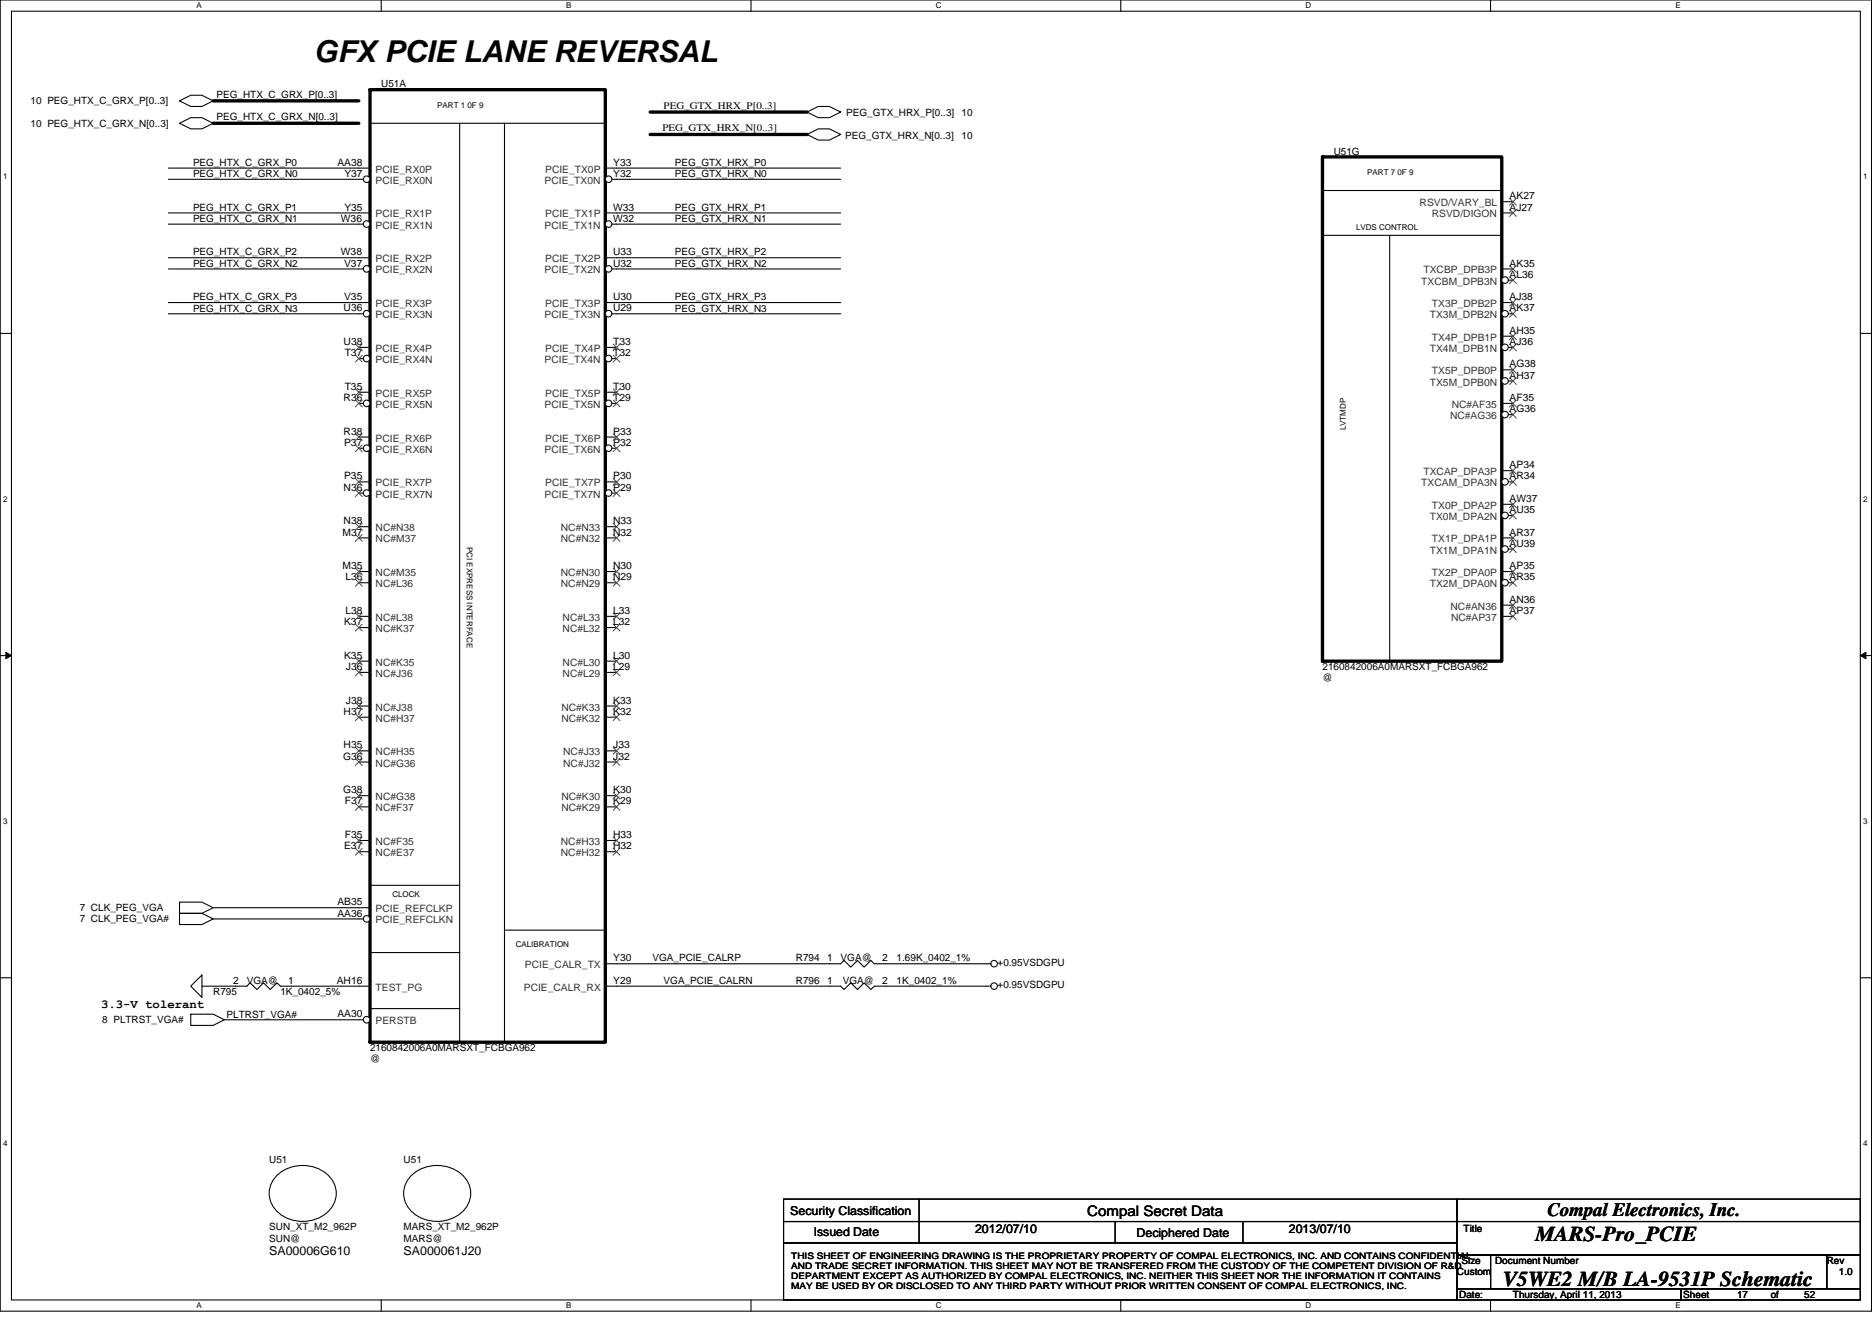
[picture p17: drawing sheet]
<svg xmlns="http://www.w3.org/2000/svg" width="297mm" height="210mm" viewBox="0 0 297 210" stroke-linecap="round" stroke-linejoin="round" font-family="sans-serif">
<defs><g id="words">
<text font-size="4.8" x="49.8" y="9.8">GFX PCIE LANE REVERSAL</text>
<g font-size="3.4">
<text x="243.6" y="196.8">MARS-Pro_PCIE</text>
<text x="238.5" y="204">V5WE2 M/B LA-9531P Schematic</text>
</g>
<text font-size="3" x="245.6" y="193">Compal Electronics, Inc.</text>
<text font-size="2.3" x="172.5" y="192.8">Compal Secret Data</text>
<g font-size="1.9">
<text x="16" y="159.9">3.3-V tolerant</text>
<text x="125.4" y="192.7">Security Classification</text>
<text x="129.1" y="196.1">Issued Date</text>
<text x="154.7" y="195.6">2012/07/10</text>
<text x="180.3" y="196.3">Deciphered Date</text>
<text x="204.5" y="195.6">2013/07/10</text>
<text x="42.7" y="199.1">SA00006G610</text>
<text x="64" y="199.1">SA000061J20</text>
</g>
<g font-size="1.6">
<text x="4.8" y="16.5">10 PEG_HTX_C_GRX_P[0..3]</text>
<text x="34.4" y="15.5">PEG_HTX_C_GRX_P[0..3]</text>
<text x="60.5" y="13.9">U51A</text>
<text x="105.3" y="17.3">PEG_GTX_HRX_P[0..3]</text>
<text x="4.8" y="20.1">10 PEG_HTX_C_GRX_N[0..3]</text>
<text x="34.4" y="19">PEG_HTX_C_GRX_N[0..3]</text>
<text x="105.1" y="20.8">PEG_GTX_HRX_N[0..3]</text>
<text x="134.1" y="22">PEG_GTX_HRX_N[0..3]</text>
<text x="134.3" y="18.5">PEG_GTX_HRX_P[0..3]</text>
<text x="152.6" y="22">10</text>
<text x="152.6" y="18.5">10</text>
<text x="30.6" y="28.1">PEG_HTX_C_GRX_N0</text>
<text x="30.6" y="26.3">PEG_HTX_C_GRX_P0</text>
<text x="53.5" y="26.3">AA38</text>
<text x="54.6" y="28.1">Y37</text>
<text x="97.3" y="26.3">Y33</text>
<text x="97.3" y="28.1">Y32</text>
<text x="107.1" y="26.3">PEG_GTX_HRX_P0</text>
<text x="107.1" y="28.1">PEG_GTX_HRX_N0</text>
<text x="211.6" y="24.5">U51G</text>
<text x="30.6" y="35.2">PEG_HTX_C_GRX_N1</text>
<text x="30.6" y="33.4">PEG_HTX_C_GRX_P1</text>
<text x="54.1" y="35.2">W36</text>
<text x="54.6" y="33.4">Y35</text>
<text x="97.3" y="33.4">W33</text>
<text x="97.3" y="35.2">W32</text>
<text x="107.1" y="33.4">PEG_GTX_HRX_P1</text>
<text x="107.1" y="35.2">PEG_GTX_HRX_N1</text>
<text x="239.5" y="33.4">AJ27</text>
<text x="239.5" y="31.6">AK27</text>
<text x="30.6" y="40.5">PEG_HTX_C_GRX_P2</text>
<text x="54.1" y="40.5">W38</text>
<text x="97.3" y="40.5">U33</text>
<text x="107.1" y="40.5">PEG_GTX_HRX_P2</text>
<text x="30.6" y="42.3">PEG_HTX_C_GRX_N2</text>
<text x="30.6" y="47.6">PEG_HTX_C_GRX_P3</text>
<text x="54.6" y="42.3">V37</text>
<text x="54.6" y="47.6">V35</text>
<text x="97.3" y="47.6">U30</text>
<text x="97.3" y="42.3">U32</text>
<text x="107.1" y="42.3">PEG_GTX_HRX_N2</text>
<text x="107.1" y="47.6">PEG_GTX_HRX_P3</text>
<text x="239.5" y="47.6">AJ38</text>
<text x="239.5" y="42.3">AK35</text>
<text x="239.5" y="44.1">AL36</text>
<text x="30.6" y="49.4">PEG_HTX_C_GRX_N3</text>
<text x="54.5" y="49.4">U36</text>
<text x="97.3" y="49.4">U29</text>
<text x="107.1" y="49.4">PEG_GTX_HRX_N3</text>
<text x="239.5" y="53">AH35</text>
<text x="239.5" y="49.4">AK37</text>
<text x="54.5" y="54.7">U38</text>
<text x="54.7" y="56.5">T37</text>
<text x="97.3" y="54.7">T33</text>
<text x="97.3" y="56.5">T32</text>
<text x="239.5" y="58.3">AG38</text>
<text x="239.5" y="54.7">AJ36</text>
<text x="54.5" y="63.6">R36</text>
<text x="54.7" y="61.8">T35</text>
<text x="97.3" y="61.8">T30</text>
<text x="97.3" y="63.6">T29</text>
<text x="239.5" y="65.4">AG36</text>
<text x="239.5" y="60.1">AH37</text>
<text x="239.5" y="63.6">AF35</text>
<text x="54.5" y="69">R38</text>
<text x="54.6" y="70.7">P37</text>
<text x="97.3" y="69">P33</text>
<text x="97.3" y="70.7">P32</text>
<text x="54.5" y="77.9">N36</text>
<text x="54.6" y="76.1">P35</text>
<text x="97.3" y="76.1">P30</text>
<text x="97.3" y="77.9">P29</text>
<text x="239.5" y="74.3">AP34</text>
<text x="239.5" y="76.1">AR34</text>
<text x="54.5" y="83.2">N38</text>
<text x="97.3" y="83.2">N33</text>
<text x="239.5" y="79.6">AW37</text>
<text x="239.5" y="81.4">AU35</text>
<text x="54.4" y="85">M37</text>
<text x="97.3" y="85">N32</text>
<text x="239.5" y="85">AR37</text>
<text x="239.5" y="86.7">AU39</text>
<text x="54.4" y="90.3">M35</text>
<text x="54.8" y="92.1">L36</text>
<text x="97.3" y="92.1">N29</text>
<text x="97.3" y="90.3">N30</text>
<text x="239.5" y="95.6">AN36</text>
<text x="239.5" y="90.3">AP35</text>
<text x="239.5" y="92.1">AR35</text>
<text x="54.6" y="99.2">K37</text>
<text x="54.8" y="97.4">L38</text>
<text x="97.3" y="99.2">L32</text>
<text x="97.3" y="97.4">L33</text>
<text x="239.5" y="97.4">AP37</text>
<text x="54.6" y="104.5">K35</text>
<text x="54.9" y="106.3">J36</text>
<text x="97.3" y="106.3">L29</text>
<text x="97.3" y="104.5">L30</text>
<text x="209.8" y="106.3">2160842006A0MARSXT_FCBGA962</text>
<text x="54.5" y="113.4">H37</text>
<text x="54.9" y="111.6">J38</text>
<text x="97.3" y="113.4">K32</text>
<text x="97.3" y="111.6">K33</text>
<text x="209.8" y="108.1">@</text>
<text x="54.5" y="118.7">H35</text>
<text x="97.3" y="118.7">J33</text>
<text x="54.4" y="120.5">G36</text>
<text x="54.4" y="125.9">G38</text>
<text x="97.3" y="120.5">J32</text>
<text x="97.3" y="125.9">K30</text>
<text x="54.7" y="127.6">F37</text>
<text x="97.3" y="127.6">K29</text>
<text x="54.6" y="134.7">E37</text>
<text x="54.7" y="133">F35</text>
<text x="97.3" y="134.7">H32</text>
<text x="97.3" y="133">H33</text>
<text x="53.5" y="143.6">AB35</text>
<text x="12.7" y="144.5">7 CLK_PEG_VGA</text>
<text x="12.7" y="146.3">7 CLK_PEG_VGA#</text>
<text x="53.5" y="145.4">AA36</text>
<text x="97.3" y="152.5">Y30</text>
<text x="103.5" y="152.5">VGA_PCIE_CALRP</text>
<text x="126.3" y="152.5">R794</text>
<text x="131.3" y="152.5">1</text>
<text x="133.4" y="152.5">VGA@</text>
<text x="140" y="152.5">2</text>
<text x="142.3" y="152.5">1.69K_0402_1%</text>
<text x="158.3" y="153.3">+0.95VSDGPU</text>
<text x="33.8" y="157.9">R795</text>
<text x="36" y="161.4">PLTRST_VGA#</text>
<text x="37" y="156.1">2</text>
<text x="39.2" y="156.1">VGA@</text>
<text x="44.5" y="157.9">1K_0402_5%</text>
<text x="45.7" y="156.1">1</text>
<text x="53.4" y="156.1">AH16</text>
<text x="53.5" y="161.4">AA30</text>
<text x="97.3" y="156.1">Y29</text>
<text x="105.3" y="156.1">VGA_PCIE_CALRN</text>
<text x="126.3" y="156.1">R796</text>
<text x="131.3" y="156.1">1</text>
<text x="133.7" y="156.1">VGA@</text>
<text x="140" y="156.1">2</text>
<text x="142.3" y="156.1">1K_0402_1%</text>
<text x="158.3" y="156.8">+0.95VSDGPU</text>
<text x="16.2" y="162.3">8 PLTRST_VGA#</text>
<text x="58.7" y="166.8">2160842006A0MARSXT_FCBGA962</text>
<text x="58.7" y="168.6">@</text>
<text x="42.7" y="184.6">U51</text>
<text x="64" y="184.6">U51</text>
<text x="42.7" y="195.2">SUN_XT_M2_962P</text>
<text x="42.7" y="197">SUN@</text>
<text x="64" y="195.2">MARS_XT_M2_962P</text>
<text x="64" y="197">MARS@</text>
<text x="232.2" y="195.4">Title</text>
<text x="231.2" y="202.3">Custom</text>
<text x="231.9" y="200.6">Size</text>
<text x="237.2" y="200.6">Document Number</text>
<text x="289.9" y="200.6">Rev</text>
<text x="291.8" y="202.3">1.0</text>
<text x="231.5" y="205.9">Date:</text>
<text x="240.1" y="205.9">Thursday, April 11, 2013</text>
<text x="267.1" y="205.9">Sheet</text>
<text x="275.6" y="205.9">17</text>
<text x="281" y="205.9">of</text>
<text x="286.3" y="205.9">52</text>
</g>
<g font-size="1.6" fill="#333">
<text x="59.6" y="29.2">PCIE_RX0N</text>
<text x="59.6" y="27.4">PCIE_RX0P</text>
<text x="86.4" y="29.2">PCIE_TX0N</text>
<text x="86.5" y="27.4">PCIE_TX0P</text>
<text x="59.6" y="34.5">PCIE_RX1P</text>
<text x="86.5" y="34.5">PCIE_TX1P</text>
<text x="225.3" y="32.7">RSVD/VARY_BL</text>
<text x="227.2" y="34.5">RSVD/DIGON</text>
<text x="59.6" y="36.3">PCIE_RX1N</text>
<text x="59.6" y="41.6">PCIE_RX2P</text>
<text x="86.4" y="36.3">PCIE_TX1N</text>
<text x="86.5" y="41.6">PCIE_TX2P</text>
<text x="59.6" y="43.4">PCIE_RX2N</text>
<text x="86.4" y="43.4">PCIE_TX2N</text>
<text x="225.5" y="45.2">TXCBM_DPB3N</text>
<text x="225.9" y="43.4">TXCBP_DPB3P</text>
<text x="59.6" y="50.5">PCIE_RX3N</text>
<text x="59.6" y="48.7">PCIE_RX3P</text>
<text x="86.4" y="50.5">PCIE_TX3N</text>
<text x="86.5" y="48.7">PCIE_TX3P</text>
<text x="226.9" y="50.5">TX3M_DPB2N</text>
<text x="227.2" y="48.7">TX3P_DPB2P</text>
<text x="59.6" y="57.6">PCIE_RX4N</text>
<text x="59.6" y="55.8">PCIE_RX4P</text>
<text x="86.4" y="57.6">PCIE_TX4N</text>
<text x="86.5" y="55.8">PCIE_TX4P</text>
<text x="226.9" y="55.8">TX4M_DPB1N</text>
<text x="227.2" y="54.1">TX4P_DPB1P</text>
<text x="227.2" y="59.4">TX5P_DPB0P</text>
<text x="59.6" y="64.7">PCIE_RX5N</text>
<text x="59.6" y="62.9">PCIE_RX5P</text>
<text x="86.4" y="64.7">PCIE_TX5N</text>
<text x="86.5" y="62.9">PCIE_TX5P</text>
<text x="226.9" y="61.2">TX5M_DPB0N</text>
<text x="230.4" y="64.7">NC#AF35</text>
<text x="59.6" y="71.8">PCIE_RX6N</text>
<text x="59.6" y="70.1">PCIE_RX6P</text>
<text x="86.4" y="71.8">PCIE_TX6N</text>
<text x="86.5" y="70.1">PCIE_TX6P</text>
<text x="230.1" y="66.5">NC#AG36</text>
<text x="59.6" y="77.2">PCIE_RX7P</text>
<text x="86.5" y="77.2">PCIE_TX7P</text>
<text x="225.5" y="77.2">TXCAM_DPA3N</text>
<text x="225.9" y="75.4">TXCAP_DPA3P</text>
<text x="59.6" y="79">PCIE_RX7N</text>
<text x="86.4" y="79">PCIE_TX7N</text>
<text x="226.9" y="82.5">TX0M_DPA2N</text>
<text x="227.2" y="80.7">TX0P_DPA2P</text>
<text x="59.6" y="86.1">NC#M37</text>
<text x="59.6" y="84.3">NC#N38</text>
<text x="89" y="86.1">NC#N32</text>
<text x="89" y="84.3">NC#N33</text>
<text x="226.9" y="87.8">TX1M_DPA1N</text>
<text x="227.2" y="86.1">TX1P_DPA1P</text>
<text x="59.6" y="93.2">NC#L36</text>
<text x="59.6" y="91.4">NC#M35</text>
<text x="89" y="93.2">NC#N29</text>
<text x="89" y="91.4">NC#N30</text>
<text x="226.9" y="93.2">TX2M_DPA0N</text>
<text x="227.2" y="91.4">TX2P_DPA0P</text>
<text x="59.6" y="100.3">NC#K37</text>
<text x="59.6" y="98.5">NC#L38</text>
<text x="89.3" y="100.3">NC#L32</text>
<text x="89.3" y="98.5">NC#L33</text>
<text x="230.2" y="96.7">NC#AN36</text>
<text x="230.2" y="98.5">NC#AP37</text>
<text x="59.6" y="107.4">NC#J36</text>
<text x="59.6" y="105.6">NC#K35</text>
<text x="89.3" y="107.4">NC#L29</text>
<text x="89.3" y="105.6">NC#L30</text>
<text x="59.6" y="112.7">NC#J38</text>
<text x="89.1" y="112.7">NC#K33</text>
<text x="59.6" y="114.5">NC#H37</text>
<text x="59.6" y="119.8">NC#H35</text>
<text x="89.1" y="114.5">NC#K32</text>
<text x="89.4" y="119.8">NC#J33</text>
<text x="59.6" y="121.6">NC#G36</text>
<text x="89.4" y="121.6">NC#J32</text>
<text x="59.6" y="128.7">NC#F37</text>
<text x="59.6" y="127">NC#G38</text>
<text x="89.1" y="128.7">NC#K29</text>
<text x="89.1" y="127">NC#K30</text>
<text x="59.6" y="135.8">NC#E37</text>
<text x="59.6" y="134.1">NC#F35</text>
<text x="89" y="135.8">NC#H32</text>
<text x="89" y="134.1">NC#H33</text>
<text x="59.6" y="146.5">PCIE_REFCLKN</text>
<text x="59.6" y="144.7">PCIE_REFCLKP</text>
<text x="83.3" y="153.6">PCIE_CALR_TX</text>
<text x="59.6" y="157.2">TEST_PG</text>
<text x="83.1" y="157.2">PCIE_CALR_RX</text>
<text x="59.6" y="162.5">PERSTB</text>
</g>
<g font-size="1.4">
<text x="125.6" y="199.7">THIS SHEET OF ENGINEERING DRAWING IS THE PROPRIETARY PROPERTY OF COMPAL ELECTRONICS, INC. AND CONTAINS CONFIDENTIAL</text>
<text x="125.6" y="201.3">AND TRADE SECRET INFORMATION. THIS SHEET MAY NOT BE TRANSFERED FROM THE CUSTODY OF THE COMPETENT DIVISION OF R&amp;D</text>
<text x="125.6" y="202.9">DEPARTMENT EXCEPT AS AUTHORIZED BY COMPAL ELECTRONICS, INC. NEITHER THIS SHEET NOR THE INFORMATION IT CONTAINS</text>
<text x="125.6" y="204.6">MAY BE USED BY OR DISCLOSED TO ANY THIRD PARTY WITHOUT PRIOR WRITTEN CONSENT OF COMPAL ELECTRONICS, INC.</text>
</g>
<g font-size="1.3">
<text x="31.2" y="1.3">A</text>
<text x="89.8" y="1.3">B</text>
<text x="148.5" y="1.3">C</text>
<text x="207.2" y="1.3">D</text>
<text x="265.8" y="1.3">E</text>
<text x="69.4" y="17.1">PART 1 0F 9</text>
<text x=".5" y="28.5">1</text>
<text x="217" y="27.8">PART 7 0F 9</text>
<text x="295.6" y="28.5">1</text>
<text x="215.2" y="36.5">LVDS CONTROL</text>
<text x="213.5" y="68.3" transform="rotate(-90 213.5 68.3)">LVTMDP</text>
<text x=".5" y="79.6">2</text>
<text x="295.6" y="79.6">2</text>
<text x="74.1" y="86.8" transform="rotate(90 74.1 86.8)">PCI EXPRESS INTERFACE</text>
<text x=".5" y="130.7">3</text>
<text x="295.6" y="130.7">3</text>
<text x="62.3" y="142.3">CLOCK</text>
<text x="81.8" y="150.3">CALIBRATION</text>
<text x=".5" y="181.8">4</text>
<text x="295.6" y="181.8">4</text>
<text x="31.2" y="207.6">A</text>
<text x="89.8" y="207.6">B</text>
<text x="148.5" y="207.6">C</text>
<text x="207.2" y="207.6">D</text>
<text x="265.8" y="207.6">E</text>
</g>
</g></defs>
<path d="M0 0h297v208h-297zM1.8 1.8h293.4v204.4h-293.4z" fill="none" stroke="#000" stroke-width=".17"/>
<g fill="#fff">
<path d="M31.1 .2h.9v1.4h-.9z"/>
<path d="M31.1 206.4h.9v1.5h-.9z"/>
</g>
<path d="M60.5 0v1.8M60.5 206.2v1.8" fill="none" stroke="#000" stroke-width=".17"/>
<g fill="#fff">
<path d="M89.8 .2h.9v1.4h-.9z"/>
<path d="M89.8 206.4h.9v1.5h-.9z"/>
</g>
<path d="M119.2 0v1.8M119.2 206.2v1.8" fill="none" stroke="#000" stroke-width=".17"/>
<g fill="#fff">
<path d="M148.5 .2h.9v1.4h-.9z"/>
<path d="M148.5 206.4h.9v1.5h-.9z"/>
</g>
<path d="M177.8 0v1.8M177.8 206.2v1.8" fill="none" stroke="#000" stroke-width=".17"/>
<g fill="#fff">
<path d="M207.2 .2h.9v1.4h-.9z"/>
<path d="M207.2 206.4h.9v1.5h-.9z"/>
</g>
<path d="M236.5 0v1.8M236.5 206.2v1.8" fill="none" stroke="#000" stroke-width=".17"/>
<g fill="#fff">
<path d="M265.9 .2h.8v1.4h-.8z"/>
<path d="M265.9 206.4h.8v1.5h-.8z"/>
<path d="M.5 27.3h.7v1.4h-.7z"/>
<path d="M295.6 27.3h.7v1.4h-.7z"/>
<path d="M.5 78.4h.7v1.5h-.7z"/>
<path d="M295.6 78.4h.7v1.5h-.7z"/>
</g>
<path d="M0 52.9h1.8M295.2 52.9h1.8" fill="none" stroke="#000" stroke-width=".17"/>
<g fill="#fff">
<path d="M.5 129.6h.7v1.4h-.7z"/>
<path d="M295.6 129.6h.7v1.4h-.7z"/>
</g>
<path d="M0 104h1.8M295.2 104h1.8" fill="none" stroke="#000" stroke-width=".17"/>
<path d="M.9 103.5l.9 .5-.9 .5zM295.2 104l.9-.5v1z" fill="#000" stroke="#000" stroke-width=".16"/>
<g fill="#fff">
<path d="M.5 180.7h.7v1.4h-.7z"/>
<path d="M295.6 180.7h.7v1.4h-.7z"/>
</g>
<g fill="none" stroke="#000" stroke-width=".17">
<path d="M28.5 16l1.8-.9h1.7l1.8 .9-1.8 .9h-1.7zM28.5 19.6l1.8-.9h1.7l1.8 .9-1.8 .8h-1.7zM128.1 17.8l1.7-.9h1.8l1.8 .9-1.8 .9h-1.8zM26.7 28.4h30.2M26.7 26.7h30.2M26.7 35.6h30.2M26.7 33.8h30.2M97.8 28.4h35.6M97.8 26.7h35.6M97.8 35.6h35.6M97.8 33.8h35.6M128.1 21.3l1.7-.9h1.8l1.8 .9-1.8 .9h-1.8z"/>
<path d="M209.8 30.2h28.5M209.8 37.3h28.5M220.5 37.3v67.6M238.3 33.8h1.8M26.7 48h30.2M26.7 49.8h30.2M26.7 40.9h30.2M26.7 42.7h30.2M97.8 42.7h35.6M97.8 48h35.6M97.8 49.8h35.6M97.8 40.9h35.6"/>
<path d="M0 155.1h1.8M28.5 143.1h3.5l1.8 .9-1.8 .9h-3.5zM28.5 144.9h3.5l1.8 .9-1.8 .9h-3.5zM32 154.7v3.5l-1.7-1.7zM32 156.5h5.4M33.8 144h23.1M33.8 145.8h23.1M46.3 156.5h10.6M97.8 156.5h33.8M97.8 152.9h33.8M140.5 152.9h16.7M157.2 156.5h-16.7"/>
<path d="M295.2 155.1h1.8M30.3 160.9h3.5l1.8 .9-1.8 .9h-3.5zM35.6 161.8h21.3M124.3 190.2h106.9v3.6h-106.9zM124.3 193.8h106.9v3.4h-106.9zM124.3 197.2h106.9v9h-106.9zM145.8 190.2v7M177 193.8v3.4M197.2 193.8v3.4M231.2 190.2h64v3.6h-64zM231.2 193.8h64v5.3h-64zM231.2 199.1h5.3v5.4h-5.3z"/>
<path d="M236.5 199.1h53.4v5.4h-53.4zM289.9 199.1h5.3v5.4h-5.3zM231.2 204.5h35.5v1.7h-35.5zM266.7 204.5h28.5v1.7h-28.5z"/>
<circle cx="157.7" cy="156.5" r=".52"/>
<circle cx="157.7" cy="152.9" r=".52"/>
</g>
<path d="M33.8 19.6h23.1M33.8 16h23.1M103.2 17.8h24.9M103.2 21.3h24.9M209.8 24.9h28.5v80h-28.5z" fill="none" stroke="#000" stroke-width=".53"/>
<path d="M239.5 33.3l1.1 1M240.6 33.3l-1.1 1" fill="none" stroke="#4c4c4c" stroke-width=".16"/>
<circle cx="238.8" cy="76.4" r=".52" fill="#fff" stroke="#000" stroke-width=".17"/>
<path d="M238.3 74.7h1.8M239.3 76.5h.8" fill="none" stroke="#000" stroke-width=".17"/>
<path d="M239.5 75.9l1.1 1.1M239.5 74.1l1.1 1.1M240.6 75.9l-1.1 1.1M240.6 74.1l-1.1 1.1" fill="none" stroke="#4c4c4c" stroke-width=".16"/>
<circle cx="238.8" cy="44.4" r=".52" fill="#fff" stroke="#000" stroke-width=".17"/>
<path d="M238.3 42.7h1.8M239.3 44.4h.8" fill="none" stroke="#000" stroke-width=".17"/>
<path d="M239.5 43.9l1.1 1.1M239.5 42.1l1.1 1.1M240.6 43.9l-1.1 1.1M240.6 42.1l-1.1 1.1" fill="none" stroke="#4c4c4c" stroke-width=".16"/>
<circle cx="238.8" cy="81.8" r=".52" fill="#fff" stroke="#000" stroke-width=".17"/>
<path d="M238.3 80h1.8M239.3 81.8h.8" fill="none" stroke="#000" stroke-width=".17"/>
<path d="M239.5 79.5l1.1 1.1M240.6 79.5l-1.1 1.1M239.5 81.3l1.1 1M240.6 81.3l-1.1 1" fill="none" stroke="#4c4c4c" stroke-width=".16"/>
<circle cx="238.8" cy="87.1" r=".52" fill="#fff" stroke="#000" stroke-width=".17"/>
<path d="M238.3 85.3h1.8M239.3 87.1h.8" fill="none" stroke="#000" stroke-width=".17"/>
<path d="M239.5 86.6l1.1 1.1M239.5 84.8l1.1 1.1M240.6 86.6l-1.1 1.1M240.6 84.8l-1.1 1.1" fill="none" stroke="#4c4c4c" stroke-width=".16"/>
<circle cx="238.8" cy="92.4" r=".52" fill="#fff" stroke="#000" stroke-width=".17"/>
<path d="M238.3 90.7h1.8M238.3 97.8h1.8M238.3 96h1.8M239.3 92.5h.8" fill="none" stroke="#000" stroke-width=".17"/>
<path d="M239.5 91.9l1.1 1.1M239.5 90.1l1.1 1.1M239.5 97.3l1.1 1M239.5 95.5l1.1 1.1M240.6 91.9l-1.1 1.1M240.6 90.1l-1.1 1.1M240.6 97.3l-1.1 1M240.6 95.5l-1.1 1.1" fill="none" stroke="#4c4c4c" stroke-width=".16"/>
<circle cx="238.8" cy="49.8" r=".52" fill="#fff" stroke="#000" stroke-width=".17"/>
<path d="M238.3 48h1.8M239.3 49.8h.8" fill="none" stroke="#000" stroke-width=".17"/>
<path d="M239.5 49.3l1.1 1M239.5 47.5l1.1 1.1M240.6 49.3l-1.1 1M240.6 47.5l-1.1 1.1" fill="none" stroke="#4c4c4c" stroke-width=".16"/>
<circle cx="238.8" cy="55.1" r=".52" fill="#fff" stroke="#000" stroke-width=".17"/>
<path d="M238.3 53.3h1.8M239.3 55.1h.8" fill="none" stroke="#000" stroke-width=".17"/>
<path d="M239.5 54.6l1.1 1.1M239.5 52.8l1.1 1.1M240.6 54.6l-1.1 1.1M240.6 52.8l-1.1 1.1" fill="none" stroke="#4c4c4c" stroke-width=".16"/>
<circle cx="238.8" cy="60.4" r=".52" fill="#fff" stroke="#000" stroke-width=".17"/>
<path d="M238.3 58.7h1.8M239.3 60.5h.8" fill="none" stroke="#000" stroke-width=".17"/>
<path d="M239.5 59.9l1.1 1.1M239.5 58.1l1.1 1.1M240.6 59.9l-1.1 1.1M240.6 58.1l-1.1 1.1" fill="none" stroke="#4c4c4c" stroke-width=".16"/>
<circle cx="238.8" cy="65.8" r=".52" fill="#fff" stroke="#000" stroke-width=".17"/>
<g fill="none" stroke="#000" stroke-width=".17">
<path d="M58.7 19.6h37.4M72.9 19.6v145.8M80 19.6v145.8M238.3 32h1.8M238.3 64h1.8M239.3 65.8h.8M56.9 156.5h1.8M58.7 140.5h14.2M58.7 151.1h14.2M80 147.6h16.1M96.1 156.5h1.7M96.1 152.9h1.7"/>
<path d="M58.7 160h14.2"/>
</g>
<path d="M239.5 31.5l1.1 1.1M240.6 31.5l-1.1 1.1M239.5 65.3l1.1 1M239.5 63.5l1.1 1.1M240.6 65.3l-1.1 1M240.6 63.5l-1.1 1.1" fill="none" stroke="#4c4c4c" stroke-width=".16"/>
<path d="M58.7 14.2h37.4v151.2h-37.4z" fill="none" stroke="#000" stroke-width=".53"/>
<circle cx="58.2" cy="145.8" r=".52" fill="#fff" stroke="#000" stroke-width=".17"/>
<path d="M56.9 144h1.8M56.9 145.8h.8" fill="none" stroke="#000" stroke-width=".17"/>
<circle cx="58.2" cy="28.4" r=".52" fill="#fff" stroke="#000" stroke-width=".17"/>
<g fill="none" stroke="#000" stroke-width=".17">
<path d="M56.9 26.7h1.8M56.9 28.4h.8M56.9 99.6h1.8M56.9 97.8h1.8M56.9 106.7h1.8M56.9 104.9h1.8M56.9 113.8h1.8M56.9 112h1.8M56.9 119.1h1.8M56.9 120.9h1.8M56.9 128h1.8M56.9 126.2h1.8"/>
<path d="M56.9 135.1h1.8M56.9 133.3h1.8"/>
</g>
<g fill="none" stroke="#4c4c4c" stroke-width=".16">
<path d="M56.4 99l1.1 1.1M56.4 97.3l1.1 1M57.5 99l-1.1 1.1M57.5 97.3l-1.1 1M56.4 106.2l1.1 1M56.4 104.4l1.1 1.1M56.4 113.3l1.1 1M56.4 111.5l1.1 1.1M56.4 118.6l1.1 1.1M57.5 106.2l-1.1 1M57.5 104.4l-1.1 1.1M57.5 113.3l-1.1 1"/>
<path d="M57.5 111.5l-1.1 1.1M57.5 118.6l-1.1 1.1M56.4 120.4l1.1 1.1M56.4 127.5l1.1 1.1M56.4 125.7l1.1 1.1M56.4 134.6l1.1 1.1M56.4 132.8l1.1 1.1M57.5 120.4l-1.1 1.1M57.5 127.5l-1.1 1.1M57.5 125.7l-1.1 1.1M57.5 134.6l-1.1 1.1M57.5 132.8l-1.1 1.1"/>
</g>
<circle cx="58.2" cy="35.5" r=".52" fill="#fff" stroke="#000" stroke-width=".17"/>
<path d="M56.9 33.8h1.8M56.9 35.6h.8" fill="none" stroke="#000" stroke-width=".17"/>
<circle cx="58.2" cy="42.7" r=".52" fill="#fff" stroke="#000" stroke-width=".17"/>
<path d="M56.9 40.9h1.8M56.9 42.7h.8" fill="none" stroke="#000" stroke-width=".17"/>
<circle cx="58.2" cy="49.8" r=".52" fill="#fff" stroke="#000" stroke-width=".17"/>
<path d="M56.9 48h1.8M56.9 49.8h.8" fill="none" stroke="#000" stroke-width=".17"/>
<circle cx="58.2" cy="56.9" r=".52" fill="#fff" stroke="#000" stroke-width=".17"/>
<path d="M56.9 55.1h1.8M56.9 56.9h.8" fill="none" stroke="#000" stroke-width=".17"/>
<path d="M56.4 56.4l1.1 1M56.4 54.6l1.1 1.1M57.5 56.4l-1.1 1M57.5 54.6l-1.1 1.1" fill="none" stroke="#4c4c4c" stroke-width=".16"/>
<circle cx="58.2" cy="64" r=".52" fill="#fff" stroke="#000" stroke-width=".17"/>
<path d="M56.9 62.2h1.8M56.9 64h.8" fill="none" stroke="#000" stroke-width=".17"/>
<path d="M56.4 63.5l1.1 1.1M56.4 61.7l1.1 1.1M57.5 63.5l-1.1 1.1M57.5 61.7l-1.1 1.1" fill="none" stroke="#4c4c4c" stroke-width=".16"/>
<circle cx="58.2" cy="71.1" r=".52" fill="#fff" stroke="#000" stroke-width=".17"/>
<path d="M56.9 69.3h1.8M56.9 71.1h.8" fill="none" stroke="#000" stroke-width=".17"/>
<path d="M56.4 70.6l1.1 1.1M56.4 68.8l1.1 1.1M57.5 70.6l-1.1 1.1M57.5 68.8l-1.1 1.1" fill="none" stroke="#4c4c4c" stroke-width=".16"/>
<circle cx="58.2" cy="78.2" r=".52" fill="#fff" stroke="#000" stroke-width=".17"/>
<path d="M56.9 76.5h1.8M56.9 78.2h.8M56.9 85.3h1.8M56.9 83.6h1.8M56.9 92.5h1.8M56.9 90.7h1.8" fill="none" stroke="#000" stroke-width=".17"/>
<path d="M56.4 77.7l1.1 1.1M56.4 75.9l1.1 1.1M57.5 77.7l-1.1 1.1M57.5 75.9l-1.1 1.1M56.4 84.8l1.1 1.1M56.4 83l1.1 1.1M56.4 91.9l1.1 1.1M56.4 90.1l1.1 1.1M57.5 84.8l-1.1 1.1M57.5 83l-1.1 1.1M57.5 91.9l-1.1 1.1M57.5 90.1l-1.1 1.1" fill="none" stroke="#4c4c4c" stroke-width=".16"/>
<circle cx="58.2" cy="161.8" r=".52" fill="#fff" stroke="#000" stroke-width=".17"/>
<path d="M56.9 161.8h.8" fill="none" stroke="#000" stroke-width=".17"/>
<circle cx="96.6" cy="28.4" r=".52" fill="#fff" stroke="#000" stroke-width=".17"/>
<g fill="none" stroke="#000" stroke-width=".17">
<path d="M96.1 26.7h1.7M97.1 28.4h.7M96.1 99.6h1.7M96.1 97.8h1.7M96.1 106.7h1.7M96.1 104.9h1.7M96.1 113.8h1.7M96.1 112h1.7M96.1 119.1h1.7M96.1 120.9h1.7M96.1 128h1.7M96.1 126.2h1.7"/>
<path d="M96.1 135.1h1.7M96.1 133.3h1.7"/>
</g>
<g fill="none" stroke="#4c4c4c" stroke-width=".16">
<path d="M97.3 99l1.1 1.1M97.3 97.3l1.1 1M98.4 99l-1.1 1.1M98.4 97.3l-1.1 1M97.3 106.2l1.1 1M97.3 104.4l1.1 1.1M97.3 113.3l1.1 1M97.3 111.5l1.1 1.1M97.3 118.6l1.1 1.1M98.4 106.2l-1.1 1M98.4 104.4l-1.1 1.1M98.4 113.3l-1.1 1"/>
<path d="M98.4 111.5l-1.1 1.1M98.4 118.6l-1.1 1.1M97.3 120.4l1.1 1.1M97.3 127.5l1.1 1.1M97.3 125.7l1.1 1.1M97.3 134.6l1.1 1.1M97.3 132.8l1.1 1.1M98.4 120.4l-1.1 1.1M98.4 127.5l-1.1 1.1M98.4 125.7l-1.1 1.1M98.4 134.6l-1.1 1.1M98.4 132.8l-1.1 1.1"/>
</g>
<circle cx="96.6" cy="35.5" r=".52" fill="#fff" stroke="#000" stroke-width=".17"/>
<path d="M96.1 33.8h1.7M97.1 35.6h.7" fill="none" stroke="#000" stroke-width=".17"/>
<circle cx="96.6" cy="42.7" r=".52" fill="#fff" stroke="#000" stroke-width=".17"/>
<path d="M96.1 40.9h1.7M97.1 42.7h.7" fill="none" stroke="#000" stroke-width=".17"/>
<circle cx="96.6" cy="49.8" r=".52" fill="#fff" stroke="#000" stroke-width=".17"/>
<path d="M96.1 48h1.7M97.1 49.8h.7" fill="none" stroke="#000" stroke-width=".17"/>
<circle cx="96.6" cy="56.9" r=".52" fill="#fff" stroke="#000" stroke-width=".17"/>
<path d="M96.1 55.1h1.7M97.1 56.9h.7" fill="none" stroke="#000" stroke-width=".17"/>
<path d="M97.3 56.4l1.1 1M97.3 54.6l1.1 1.1M98.4 56.4l-1.1 1M98.4 54.6l-1.1 1.1" fill="none" stroke="#4c4c4c" stroke-width=".16"/>
<circle cx="96.6" cy="64" r=".52" fill="#fff" stroke="#000" stroke-width=".17"/>
<path d="M96.1 62.2h1.7M97.1 64h.7" fill="none" stroke="#000" stroke-width=".17"/>
<path d="M97.3 63.5l1.1 1.1M97.3 61.7l1.1 1.1M98.4 63.5l-1.1 1.1M98.4 61.7l-1.1 1.1" fill="none" stroke="#4c4c4c" stroke-width=".16"/>
<circle cx="96.6" cy="71.1" r=".52" fill="#fff" stroke="#000" stroke-width=".17"/>
<path d="M96.1 69.3h1.7M97.1 71.1h.7" fill="none" stroke="#000" stroke-width=".17"/>
<path d="M97.3 70.6l1.1 1.1M97.3 68.8l1.1 1.1M98.4 70.6l-1.1 1.1M98.4 68.8l-1.1 1.1" fill="none" stroke="#4c4c4c" stroke-width=".16"/>
<circle cx="96.6" cy="78.2" r=".52" fill="#fff" stroke="#000" stroke-width=".17"/>
<path d="M96.1 76.5h1.7M97.1 78.2h.7M96.1 85.3h1.7M96.1 83.6h1.7M96.1 92.5h1.7M96.1 90.7h1.7M37.4 156.5h1.8l.5-.6 1.1 1.1 1-1.1 1.1 1.1 1.1-1.1 .5 .6h1.8M131.6 156.5h1.8l.5 .5 1.1-1.1 1.1 1.1 1-1.1 1.1 1.1 .5-.5h1.8M131.6 152.9h1.8l.5-.5 1.1 1 1.1-1 1 1 1.1-1 .5 .5h1.8M44 186.5a6 6 0 0 1 8.6 .6 4 4 0 0 1-1.9 6.1 5.8 5.8 0 0 1-7.7-2.3 3.9 3.9 0 0 1 1-4.4zM65.3 186.5a6 6 0 0 1 8.7 .6 4 4 0 0 1-1.9 6.1 5.8 5.8 0 0 1-7.7-2.3 3.9 3.9 0 0 1 .9-4.4z" fill="none" stroke="#000" stroke-width=".17"/>
<path d="M97.3 77.7l1.1 1.1M97.3 75.9l1.1 1.1M98.4 77.7l-1.1 1.1M98.4 75.9l-1.1 1.1M97.3 84.8l1.1 1.1M97.3 83l1.1 1.1M97.3 91.9l1.1 1.1M97.3 90.1l1.1 1.1M98.4 84.8l-1.1 1.1M98.4 83l-1.1 1.1M98.4 91.9l-1.1 1.1M98.4 90.1l-1.1 1.1" fill="none" stroke="#4c4c4c" stroke-width=".16"/>
<use href="#words"/>
</svg>
